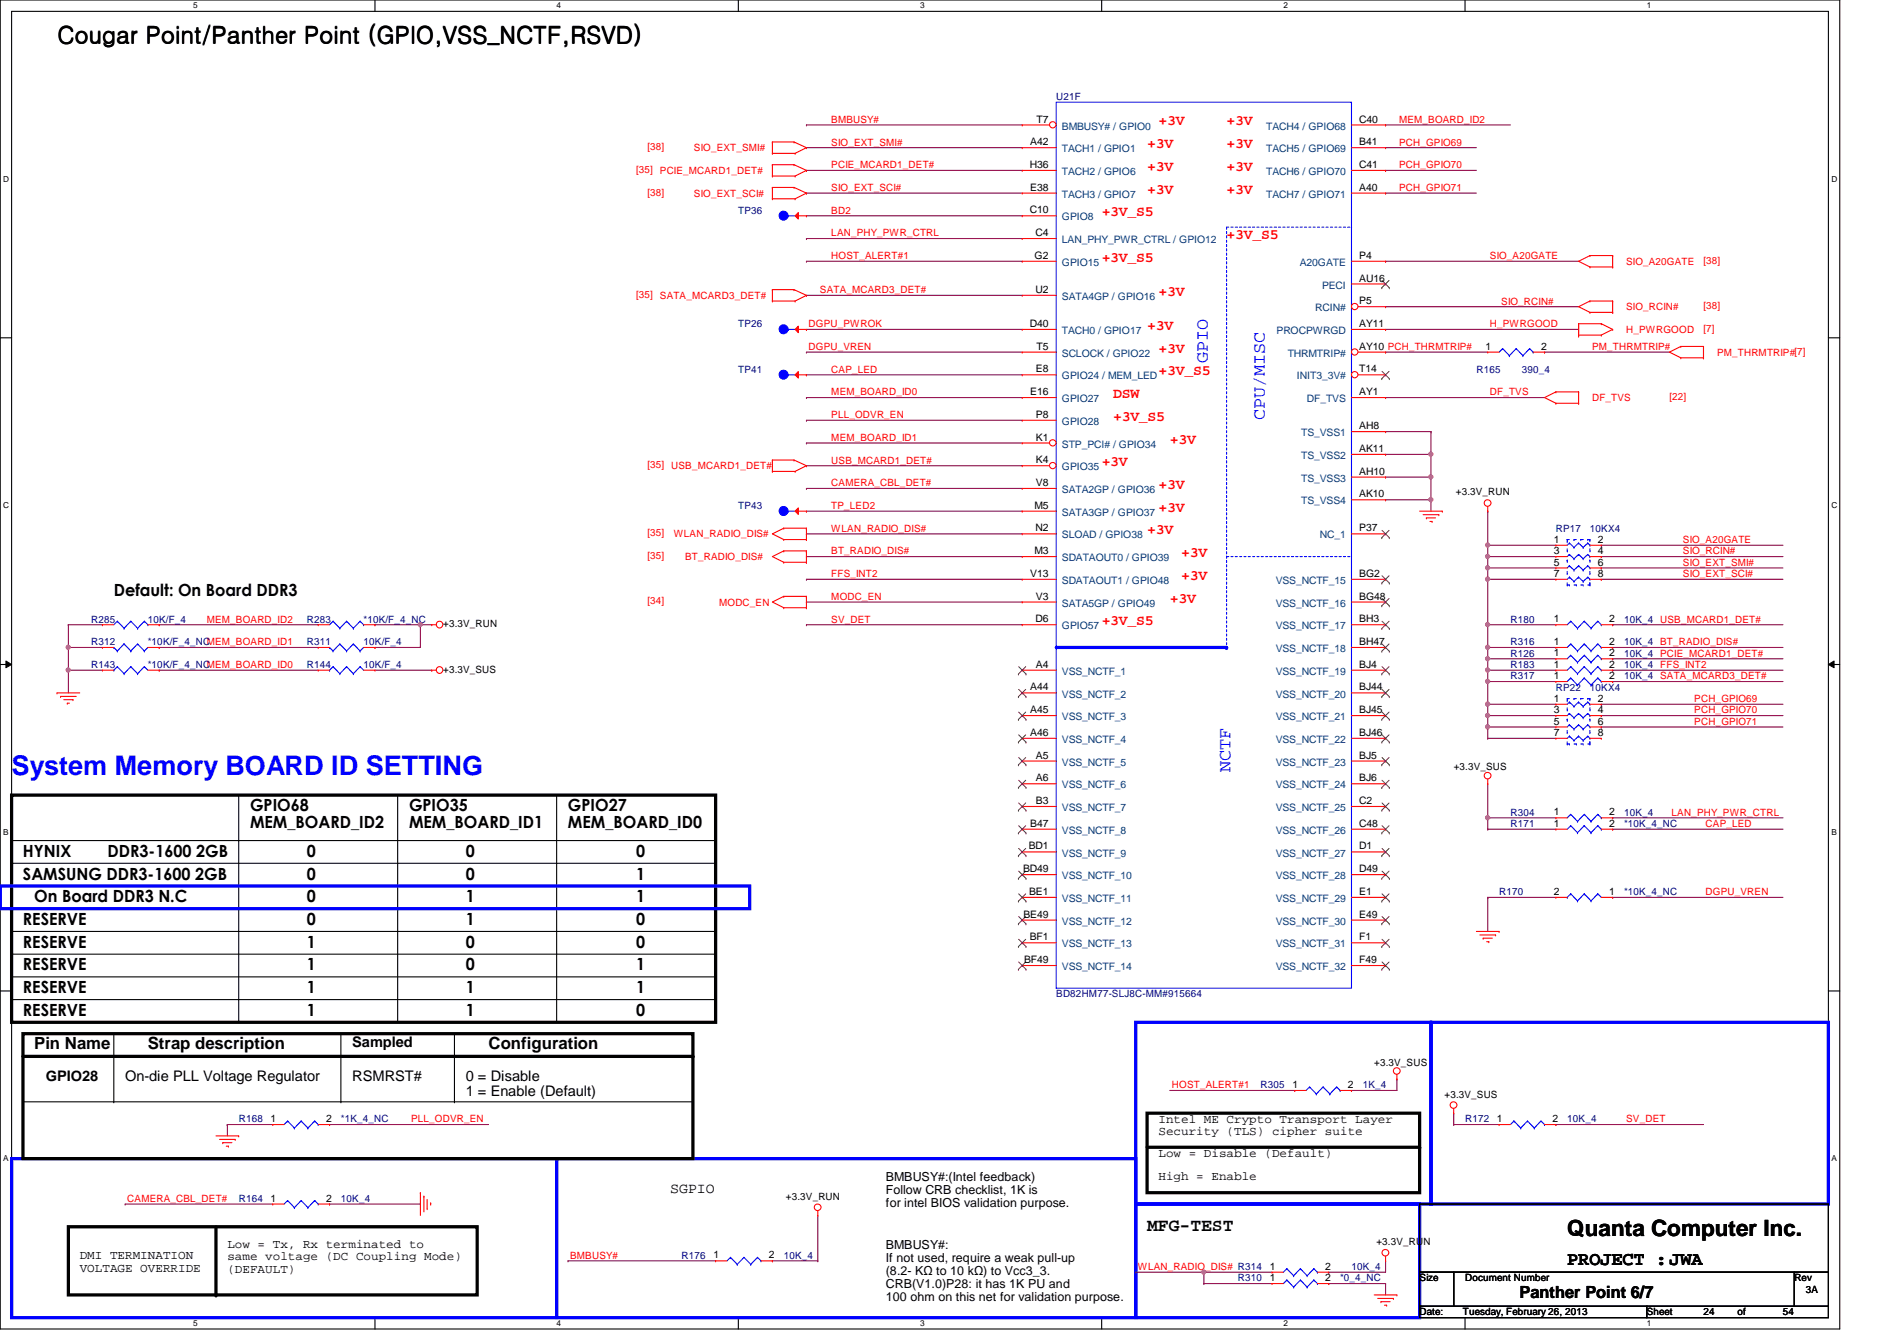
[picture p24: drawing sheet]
<svg xmlns="http://www.w3.org/2000/svg" width="297mm" height="210mm" viewBox="0 0 297 210" stroke-linecap="round" stroke-linejoin="round" font-family="sans-serif">
<defs><g id="words">
<text font-size="4.2" fill="#00f" x="1.8" y="121.3">System Memory BOARD ID SETTING</text>
<text font-size="3.7" x="9" y="6.8">Cougar Point/Panther Point (GPIO,VSS_NCTF,RSVD)</text>
<text font-size="3.5" x="245.4" y="193.5">Quanta Computer Inc.</text>
<text font-size="3" x="245.4" y="198.1">PROJECT :JWA</text>
<g font-size="2.8" fill="#00f">
<text x="189.1" y="56.9" transform="rotate(-90 189.1 56.9)">GPIO</text>
<text x="198" y="65.8" transform="rotate(-90 198 65.8)">CPU/MISC</text>
<text x="192.7" y="120.9" transform="rotate(-90 192.7 120.9)">NCTF</text>
</g>
<text font-size="2.8" x="179.6" y="192.6">MFG-TEST</text>
<g font-size="2.6">
<text x="17.8" y="93.2">Default: On Board DDR3</text>
<text x="39.2" y="127">GPIO68</text>
<text x="39.2" y="129.7">MEM_BOARD_ID2</text>
<text x="64" y="127">GPIO35</text>
<text x="64" y="129.7">MEM_BOARD_ID1</text>
<text x="88.9" y="127">GPIO27</text>
<text x="88.9" y="129.7">MEM_BOARD_ID0</text>
<text x="3.6" y="137.7">SAMSUNG DDR3-1600 2GB</text>
<text x="3.6" y="134.1">HYNIX</text>
<text x="16.8" y="134.1">DDR3-1600 2GB</text>
<text x="48" y="134.1">0</text>
<text x="48" y="137.7">0</text>
<text x="72.9" y="137.7">0</text>
<text x="72.9" y="134.1">0</text>
<text x="99.6" y="137.7">1</text>
<text x="99.6" y="134.1">0</text>
<text x="5.4" y="141.2">On Board DDR3 N.C</text>
<text x="48" y="141.2">0</text>
<text x="72.9" y="141.2">1</text>
<text x="99.6" y="141.2">1</text>
<text x="3.6" y="144.8">RESERVE</text>
<text x="3.6" y="148.3">RESERVE</text>
<text x="48" y="144.8">0</text>
<text x="48" y="148.3">1</text>
<text x="72.9" y="144.8">1</text>
<text x="72.9" y="148.3">0</text>
<text x="99.6" y="144.8">0</text>
<text x="99.6" y="148.3">0</text>
<text x="3.6" y="151.9">RESERVE</text>
<text x="3.6" y="155.4">RESERVE</text>
<text x="48" y="151.9">1</text>
<text x="48" y="155.4">1</text>
<text x="72.9" y="151.9">0</text>
<text x="72.9" y="155.4">1</text>
<text x="99.6" y="151.9">1</text>
<text x="99.6" y="155.4">1</text>
<text x="3.6" y="159">RESERVE</text>
<text x="48" y="159">1</text>
<text x="72.9" y="159">1</text>
<text x="99.6" y="159">0</text>
<text x="5.4" y="164.2">Pin Name</text>
<text x="23.2" y="164.2">Strap description</text>
<text x="76.5" y="164.2">Configuration</text>
<text x="238" y="203.2">Panther Point 6/7</text>
</g>
<g font-size="2.3" fill="#f00">
<text x="179.6" y="23.2">+3V</text>
<text x="181.4" y="19.6">+3V</text>
<text x="192.1" y="19.6">+3V</text>
<text x="192.1" y="23.2">+3V</text>
<text x="179.6" y="26.8">+3V</text>
<text x="192.1" y="26.8">+3V</text>
<text x="172.5" y="33.9">+3V_S5</text>
<text x="179.6" y="30.3">+3V</text>
<text x="192.1" y="30.3">+3V</text>
<text x="172.5" y="41">+3V_S5</text>
<text x="192.1" y="37.4">+3V_S5</text>
<text x="181.4" y="46.3">+3V</text>
<text x="179.6" y="51.6">+3V</text>
<text x="181.4" y="55.2">+3V</text>
<text x="181.4" y="58.8">+3V_S5</text>
<text x="174.3" y="62.3">DSW</text>
<text x="174.3" y="65.9">+3V_S5</text>
<text x="183.2" y="69.4">+3V</text>
<text x="172.5" y="73">+3V</text>
<text x="181.4" y="76.5">+3V</text>
<text x="179.6" y="83.7">+3V</text>
<text x="181.4" y="80.1">+3V</text>
<text x="185" y="87.2">+3V</text>
<text x="183.2" y="94.3">+3V</text>
<text x="185" y="90.8">+3V</text>
<text x="172.5" y="97.9">+3V_S5</text>
</g>
<g font-size="2.3">
<text x="55.2" y="163.9">Sampled</text>
<text x="7.2" y="169.2">GPIO28</text>
<text x="19.6" y="169.2">On-die PLL Voltage Regulator</text>
<text x="55.2" y="169.2">RSMRST#</text>
<text x="72.9" y="169.2">0 = Disable</text>
<text x="72.9" y="171.6">1 = Enable (Default)</text>
<text x="104.9" y="186.8">SGPIO</text>
</g>
<g font-size="1.9">
<text x="181.4" y="175.8">Intel ME Crypto Transport Layer</text>
<text x="181.4" y="177.7">Security (TLS) cipher suite</text>
<text x="138.7" y="184.9">BMBUSY#:(Intel feedback)</text>
<text x="181.4" y="181.1">Low = Disable (Default)</text>
<text x="181.4" y="184.7">High = Enable</text>
<text x="138.7" y="186.9">Follow CRB checklist, 1K is</text>
<text x="138.7" y="189">for intel BIOS validation purpose.</text>
<text x="12.5" y="197.1">DMI TERMINATION</text>
<text x="35.6" y="195.3">Low = Tx, Rx terminated to</text>
<text x="35.6" y="197.3">same voltage (DC Coupling Mode)</text>
<text x="138.7" y="195.6">BMBUSY#:</text>
<text x="138.7" y="197.6">If not used, require a weak pull-up</text>
<text x="12.5" y="199.1">VOLTAGE OVERRIDE</text>
<text x="35.6" y="199.2">(DEFAULT)</text>
<text x="138.7" y="199.6">(8.2- KΩ to 10 kΩ) to Vcc3_3.</text>
<text x="138.7" y="201.7">CRB(V1.0)P28: it has 1K PU and</text>
<text x="138.7" y="203.7">100 ohm on this net for validation purpose.</text>
</g>
<g font-size="1.6" fill="#000080">
<text x="165.4" y="15.7">U21F</text>
<text x="115.6" y="33.4">TP36</text>
<text x="115.6" y="51.2">TP26</text>
<text x="115.6" y="58.3">TP41</text>
<text x="231.2" y="58.3">R165</text>
<text x="238.3" y="58.3">390_4</text>
<text x="115.6" y="79.7">TP43</text>
<text x="243.6" y="83.2">RP17</text>
<text x="249" y="83.2">10KX4</text>
<text x="14.3" y="101">R312</text>
<text x="14.3" y="97.5">R285</text>
<text x="23.2" y="101">*10K/F_4_NCMEM_BOARD_ID1</text>
<text x="23.2" y="97.5">10K/F_4</text>
<text x="48" y="97.5">R283</text>
<text x="48" y="101">R311</text>
<text x="56.9" y="97.5">*10K/F_4_NC</text>
<text x="56.9" y="101">10K/F_4</text>
<text x="236.5" y="101">R316</text>
<text x="236.5" y="97.5">R180</text>
<text x="254.3" y="101">10K_4 BT_RADIO_DIS#</text>
<text x="254.3" y="97.5">10K_4 USB_MCARD1_DET#</text>
<text x="14.3" y="104.6">R143</text>
<text x="23.2" y="104.6">*10K/F_4_NCMEM_BOARD_ID0</text>
<text x="48" y="104.6">R144</text>
<text x="56.9" y="104.6">10K/F_4</text>
<text x="236.5" y="104.6">R183</text>
<text x="236.5" y="106.3">R317</text>
<text x="236.5" y="102.8">R126</text>
<text x="254.3" y="104.6">10K_4 FFS_INT2</text>
<text x="254.3" y="106.3">10K_4 SATA_MCARD3_DET#</text>
<text x="254.3" y="102.8">10K_4 PCIE_MCARD1_DET#</text>
<text x="243.6" y="108.1">RP22</text>
<text x="249" y="108.1">10KX4</text>
<text x="236.5" y="127.7">R304</text>
<text x="236.5" y="129.5">R171</text>
<text x="254.3" y="127.7">10K_4</text>
<text x="254.3" y="129.5">*10K_4_NC</text>
<text x="234.7" y="140.1">R170</text>
<text x="254.3" y="140.1">*10K_4_NC</text>
<text x="165.4" y="156.1">BD82HM77-SLJ8C-MM#915664</text>
<text x="197.4" y="170.3">R305</text>
<text x="213.4" y="170.3">1K_4</text>
<text x="37.4" y="175.7">R168</text>
<text x="53.4" y="175.7">*1K_4_NC</text>
<text x="229.4" y="175.7">R172</text>
<text x="245.4" y="175.7">10K_4</text>
<text x="37.4" y="188.1">R164</text>
<text x="53.4" y="188.1">10K_4</text>
<text x="106.7" y="197">R176</text>
<text x="122.7" y="197">10K_4</text>
<text x="193.8" y="200.6">R310</text>
<text x="209.8" y="200.6">*0_4_NC</text>
<text x="211.6" y="198.8">10K_4</text>
</g>
<g font-size="1.6" fill="#f00">
<text x="101.4" y="23.5">[38]</text>
<text x="108.7" y="23.7">SIO_EXT_SMI#</text>
<text x="130.2" y="22.8">SIO_EXT_SMI#</text>
<text x="130.2" y="19.2">BMBUSY#</text>
<text x="219.1" y="22.8">PCH_GPIO69</text>
<text x="219.1" y="19.2">MEM_BOARD_ID2</text>
<text x="99.6" y="27.1">[35]</text>
<text x="103.3" y="27.2">PCIE_MCARD1_DET#</text>
<text x="130.2" y="29.9">SIO_EXT_SCI#</text>
<text x="130.2" y="26.3">PCIE_MCARD1_DET#</text>
<text x="219.1" y="29.9">PCH_GPIO71</text>
<text x="219.1" y="26.3">PCH_GPIO70</text>
<text x="101.4" y="30.6">[38]</text>
<text x="108.7" y="30.8">SIO_EXT_SCI#</text>
<text x="130.2" y="33.4">BD2</text>
<text x="130.2" y="40.6">HOST_ALERT#1</text>
<text x="130.2" y="37">LAN_PHY_PWR_CTRL</text>
<text x="233.3" y="40.6">SIO_A20GATE</text>
<text x="254.6" y="41.4">SIO_A20GATE</text>
<text x="266.7" y="41.3">[38]</text>
<text x="99.6" y="46.6">[35]</text>
<text x="103.3" y="46.8">SATA_MCARD3_DET#</text>
<text x="128.4" y="45.9">SATA_MCARD3_DET#</text>
<text x="235.1" y="47.7">SIO_RCIN#</text>
<text x="126.6" y="51.2">DGPU_PWROK</text>
<text x="233.3" y="51.2">H_PWRGOOD</text>
<text x="254.6" y="48.6">SIO_RCIN#</text>
<text x="254.6" y="52.1">H_PWRGOOD</text>
<text x="266.7" y="48.4">[38]</text>
<text x="266.7" y="51.9">[7]</text>
<text x="126.6" y="54.8">DGPU_VREN</text>
<text x="130.2" y="58.3">CAP_LED</text>
<text x="249.3" y="54.8">PM_THRMTRIP#</text>
<text x="268.9" y="55.7">PM_THRMTRIP#[7]</text>
<text x="130.2" y="65.4">PLL_ODVR_EN</text>
<text x="130.2" y="61.9">MEM_BOARD_ID0</text>
<text x="233.3" y="61.9">DF_TVS</text>
<text x="249.3" y="62.8">DF_TVS</text>
<text x="261.4" y="62.6">[22]</text>
<text x="130.2" y="69">MEM_BOARD_ID1</text>
<text x="101.4" y="73.3">[35]</text>
<text x="105.1" y="73.4">USB_MCARD1_DET#</text>
<text x="130.2" y="76.1">CAMERA_CBL_DET#</text>
<text x="130.2" y="72.6">USB_MCARD1_DET#</text>
<text x="101.4" y="83.9">[35]</text>
<text x="130.2" y="83.2">WLAN_RADIO_DIS#</text>
<text x="130.2" y="79.7">TP_LED2</text>
<text x="101.4" y="87.5">[35]</text>
<text x="105.5" y="84.1">WLAN_RADIO_DIS#</text>
<text x="107.3" y="87.7">BT_RADIO_DIS#</text>
<text x="130.2" y="86.8">BT_RADIO_DIS#</text>
<text x="263.5" y="88.6">SIO_EXT_SMI#</text>
<text x="263.5" y="86.8">SIO_RCIN#</text>
<text x="263.5" y="85">SIO_A20GATE</text>
<text x="101.4" y="94.6">[34]</text>
<text x="112.6" y="94.8">MODC_EN</text>
<text x="130.2" y="90.3">FFS_INT2</text>
<text x="130.2" y="93.9">MODC_EN</text>
<text x="263.5" y="90.3">SIO_EXT_SCI#</text>
<text x="32.4" y="97.5">MEM_BOARD_ID2</text>
<text x="130.2" y="97.5">SV_DET</text>
<text x="265.3" y="109.9">PCH_GPIO69</text>
<text x="265.3" y="111.7">PCH_GPIO70</text>
<text x="265.3" y="113.5">PCH_GPIO71</text>
<text x="261.7" y="127.7">LAN_PHY_PWR_CTRL</text>
<text x="267.1" y="129.5">CAP_LED</text>
<text x="267.1" y="140.1">DGPU_VREN</text>
<text x="183.5" y="170.3">HOST_ALERT#1</text>
<text x="64.4" y="175.7">PLL_ODVR_EN</text>
<text x="254.6" y="175.7">SV_DET</text>
<text x="19.9" y="188.1">CAMERA_CBL_DET#</text>
<text x="89.3" y="197">BMBUSY#</text>
<text x="178.2" y="198.8">WLAN_RADIO_DIS# R314</text>
</g>
<g font-size="1.6">
<text x="161.3" y="22.7">A42</text>
<text x="162.3" y="19.2">T7</text>
<text x="212.8" y="19.2">C40</text>
<text x="212.8" y="22.7">B41</text>
<text x="161.2" y="26.3">H36</text>
<text x="161.3" y="29.8">E38</text>
<text x="212.8" y="26.3">C41</text>
<text x="212.8" y="29.8">A40</text>
<text x="161.2" y="33.4">C10</text>
<text x="162" y="40.5">G2</text>
<text x="162.1" y="37">C4</text>
<text x="212.8" y="40.5">P4</text>
<text x="162.1" y="45.8">U2</text>
<text x="212.8" y="47.6">P5</text>
<text x="212.8" y="44.1">AU16</text>
<text x="161.2" y="51.2">D40</text>
<text x="212.8" y="51.2">AY11</text>
<text x="162.2" y="58.3">E8</text>
<text x="162.3" y="54.7">T5</text>
<text x="212.8" y="54.7">AY10 PCH_THRMTRIP#</text>
<text x="212.8" y="58.3">T14</text>
<text x="232.6" y="54.7">1</text>
<text x="241.3" y="54.7">2</text>
<text x="161.3" y="61.8">E16</text>
<text x="162.2" y="65.4">P8</text>
<text x="212.8" y="61.8">AY1</text>
<text x="162.2" y="69">K1</text>
<text x="212.8" y="70.7">AK11</text>
<text x="212.8" y="67.2">AH8</text>
<text x="162.2" y="76.1">V8</text>
<text x="162.2" y="72.5">K4</text>
<text x="212.8" y="77.9">AK10</text>
<text x="212.8" y="74.3">AH10</text>
<text x="228" y="77.6">+3.3V_RUN</text>
<text x="162" y="79.6">M5</text>
<text x="162.1" y="83.2">N2</text>
<text x="212.8" y="83.2">P37</text>
<text x="162" y="86.7">M3</text>
<text x="243.3" y="85">1</text>
<text x="243.3" y="86.7">3</text>
<text x="243.3" y="88.5">5</text>
<text x="250.2" y="85">2</text>
<text x="250.2" y="86.7">4</text>
<text x="250.2" y="88.5">6</text>
<text x="161.3" y="90.3">V13</text>
<text x="162.2" y="93.9">V3</text>
<text x="212.8" y="90.3">BG2</text>
<text x="212.8" y="93.9">BG48</text>
<text x="243.3" y="90.3">7</text>
<text x="250.2" y="90.3">8</text>
<text x="69.4" y="98.2">+3.3V_RUN</text>
<text x="162.1" y="97.4">D6</text>
<text x="212.8" y="97.4">BH3</text>
<text x="212.8" y="101">BH47</text>
<text x="243.3" y="101">1</text>
<text x="243.3" y="97.4">1</text>
<text x="252" y="101">2</text>
<text x="252" y="97.4">2</text>
<text x="69.4" y="105.3">+3.3V_SUS</text>
<text x="162.2" y="104.5">A4</text>
<text x="212.8" y="104.5">BJ4</text>
<text x="243.3" y="104.5">1</text>
<text x="243.3" y="106.3">1</text>
<text x="243.3" y="102.7">1</text>
<text x="252" y="104.5">2</text>
<text x="252" y="106.3">2</text>
<text x="252" y="102.7">2</text>
<text x="161.3" y="108.1">A44</text>
<text x="161.3" y="111.6">A45</text>
<text x="212.8" y="108.1">BJ44</text>
<text x="212.8" y="111.6">BJ45</text>
<text x="243.3" y="109.9">1</text>
<text x="243.3" y="111.6">3</text>
<text x="243.3" y="113.4">5</text>
<text x="250.2" y="109.9">2</text>
<text x="250.2" y="111.6">4</text>
<text x="250.2" y="113.4">6</text>
<text x="161.3" y="115.2">A46</text>
<text x="162.2" y="118.7">A5</text>
<text x="212.8" y="115.2">BJ46</text>
<text x="212.8" y="118.7">BJ5</text>
<text x="243.3" y="115.2">7</text>
<text x="250.2" y="115.2">8</text>
<text x="162.2" y="122.3">A6</text>
<text x="162.2" y="125.9">B3</text>
<text x="212.8" y="122.3">BJ6</text>
<text x="212.8" y="125.9">C2</text>
<text x="227.6" y="120.6">+3.3V_SUS</text>
<text x="161.3" y="129.4">B47</text>
<text x="212.8" y="129.4">C48</text>
<text x="243.3" y="127.6">1</text>
<text x="243.3" y="129.4">1</text>
<text x="252" y="127.6">2</text>
<text x="252" y="129.4">2</text>
<text x="160.2" y="136.5">BD49</text>
<text x="161.1" y="133">BD1</text>
<text x="212.8" y="133">D1</text>
<text x="212.8" y="136.5">D49</text>
<text x="160.3" y="143.6">BE49</text>
<text x="161.2" y="140.1">BE1</text>
<text x="212.8" y="140.1">E1</text>
<text x="212.8" y="143.6">E49</text>
<text x="243.3" y="140.1">2</text>
<text x="252" y="140.1">1</text>
<text x="161.2" y="147.2">BF1</text>
<text x="212.8" y="147.2">F1</text>
<text x="160.4" y="150.7">BF49</text>
<text x="212.8" y="150.7">F49</text>
<text x="215.2" y="166.8">+3.3V_SUS</text>
<text x="202.4" y="170.3">1</text>
<text x="211.1" y="170.3">2</text>
<text x="226.2" y="171.8">+3.3V_SUS</text>
<text x="42.4" y="175.6">1</text>
<text x="51.1" y="175.6">2</text>
<text x="234.4" y="175.6">1</text>
<text x="243.1" y="175.6">2</text>
<text x="42.4" y="188.1">1</text>
<text x="51.1" y="188.1">2</text>
<text x="123.1" y="187.8">+3.3V_RUN</text>
<text x="111.7" y="197">1</text>
<text x="120.4" y="197">2</text>
<text x="215.5" y="194.9">+3.3V_RUN</text>
<text x="198.8" y="198.8">1</text>
<text x="198.8" y="200.5">1</text>
<text x="207.5" y="198.8">2</text>
<text x="207.5" y="200.5">2</text>
<text x="222.3" y="200.6">Size</text>
<text x="229.4" y="200.6">Document Number</text>
<text x="281" y="200.6">Rev</text>
<text x="282.7" y="202.4">3A</text>
<text x="222.3" y="205.9">Date:</text>
<text x="229.1" y="205.9">Tuesday, February 26, 2013</text>
<text x="257.8" y="205.9">Sheet</text>
<text x="266.7" y="205.9">24</text>
<text x="272.1" y="205.9">of</text>
<text x="279.2" y="205.9">54</text>
</g>
<g font-size="1.6" fill="#004080">
<text x="166.3" y="20.3">BMBUSY# / GPIO0</text>
<text x="166.3" y="23.8">TACH1 / GPIO1</text>
<text x="198.3" y="20.3">TACH4 / GPIO68</text>
<text x="198.3" y="23.8">TACH5 / GPIO69</text>
<text x="166.3" y="27.4">TACH2 / GPIO6</text>
<text x="198.3" y="27.4">TACH6 / GPIO70</text>
<text x="166.3" y="30.9">TACH3 / GPIO7</text>
<text x="166.3" y="34.5">GPIO8</text>
<text x="198.3" y="30.9">TACH7 / GPIO71</text>
<text x="166.3" y="38.1">LAN_PHY_PWR_CTRL / GPIO12</text>
<text x="166.3" y="41.6">GPIO15</text>
<text x="203.5" y="41.6">A20GATE</text>
<text x="166.3" y="46.9">SATA4GP / GPIO16</text>
<text x="207" y="45.2">PECI</text>
<text x="166.3" y="52.3">TACH0 / GPIO17</text>
<text x="199.9" y="52.3">PROCPWRGD</text>
<text x="205.9" y="48.7">RCIN#</text>
<text x="166.3" y="59.4">GPIO24 / MEM_LED</text>
<text x="166.3" y="55.8">SCLOCK / GPIO22</text>
<text x="201.6" y="55.8">THRMTRIP#</text>
<text x="203.1" y="59.4">INIT3_3V#</text>
<text x="166.3" y="62.9">GPIO27</text>
<text x="204.6" y="62.9">DF_TVS</text>
<text x="166.3" y="66.5">GPIO28</text>
<text x="166.3" y="70.1">STP_PCI# / GPIO34</text>
<text x="203.7" y="71.8">TS_VSS2</text>
<text x="203.7" y="68.3">TS_VSS1</text>
<text x="166.3" y="77.2">SATA2GP / GPIO36</text>
<text x="166.3" y="73.6">GPIO35</text>
<text x="203.7" y="75.4">TS_VSS3</text>
<text x="166.3" y="80.7">SATA3GP / GPIO37</text>
<text x="203.7" y="79">TS_VSS4</text>
<text x="166.3" y="84.3">SLOAD / GPIO38</text>
<text x="166.3" y="87.8">SDATAOUT0 / GPIO39</text>
<text x="206.7" y="84.3">NC_1</text>
<text x="166.3" y="95">SATA5GP / GPIO49</text>
<text x="166.3" y="91.4">SDATAOUT1 / GPIO48</text>
<text x="199.8" y="91.4">VSS_NCTF_15</text>
<text x="199.8" y="95">VSS_NCTF_16</text>
<text x="166.3" y="98.5">GPIO57</text>
<text x="199.8" y="98.5">VSS_NCTF_17</text>
<text x="166.3" y="105.6">VSS_NCTF_1</text>
<text x="199.8" y="102.1">VSS_NCTF_18</text>
<text x="199.8" y="105.6">VSS_NCTF_19</text>
<text x="166.3" y="109.2">VSS_NCTF_2</text>
<text x="166.3" y="112.7">VSS_NCTF_3</text>
<text x="199.8" y="109.2">VSS_NCTF_20</text>
<text x="199.8" y="112.7">VSS_NCTF_21</text>
<text x="166.3" y="116.3">VSS_NCTF_4</text>
<text x="166.3" y="119.8">VSS_NCTF_5</text>
<text x="199.8" y="116.3">VSS_NCTF_22</text>
<text x="199.8" y="119.8">VSS_NCTF_23</text>
<text x="166.3" y="123.4">VSS_NCTF_6</text>
<text x="199.8" y="123.4">VSS_NCTF_24</text>
<text x="166.3" y="127">VSS_NCTF_7</text>
<text x="166.3" y="130.5">VSS_NCTF_8</text>
<text x="199.8" y="127">VSS_NCTF_25</text>
<text x="199.8" y="130.5">VSS_NCTF_26</text>
<text x="166.3" y="134.1">VSS_NCTF_9</text>
<text x="166.3" y="137.6">VSS_NCTF_10</text>
<text x="199.8" y="134.1">VSS_NCTF_27</text>
<text x="199.8" y="137.6">VSS_NCTF_28</text>
<text x="166.3" y="141.2">VSS_NCTF_11</text>
<text x="199.8" y="141.2">VSS_NCTF_29</text>
<text x="166.3" y="144.7">VSS_NCTF_12</text>
<text x="166.3" y="148.3">VSS_NCTF_13</text>
<text x="199.8" y="144.7">VSS_NCTF_30</text>
<text x="199.8" y="148.3">VSS_NCTF_31</text>
<text x="166.3" y="151.8">VSS_NCTF_14</text>
<text x="199.8" y="151.8">VSS_NCTF_32</text>
</g>
<g font-size="1.3">
<text x="30.3" y="1.3">5</text>
<text x="87.2" y="1.3">4</text>
<text x="144.1" y="1.3">3</text>
<text x="201" y="1.3">2</text>
<text x="257.8" y="1.3">1</text>
<text x=".5" y="28.4">D</text>
<text x="286.8" y="28.4">D</text>
<text x=".5" y="79.5">C</text>
<text x="286.8" y="79.5">C</text>
<text x=".5" y="130.7">B</text>
<text x="286.8" y="130.7">B</text>
<text x=".5" y="181.8">A</text>
<text x="286.8" y="181.8">A</text>
<text x="30.3" y="207.6">5</text>
<text x="87.2" y="207.6">4</text>
<text x="144.1" y="207.6">3</text>
<text x="201" y="207.6">2</text>
<text x="257.8" y="207.6">1</text>
</g>
</g></defs>
<path d="M0 0h288.1v208h-288.1zM1.8 1.8h284.5v204.4h-284.5z" fill="none" stroke="#000" stroke-width=".17"/>
<g fill="#fff">
<path d="M30.3 .2h.6v1.4h-.6z"/>
<path d="M30.3 206.4h.6v1.4h-.6z"/>
</g>
<path d="M58.7 0v1.8M58.7 206.2v1.8" fill="none" stroke="#000" stroke-width=".17"/>
<g fill="#fff">
<path d="M87.2 .2h.6v1.4h-.6z"/>
<path d="M87.2 206.4h.6v1.4h-.6z"/>
</g>
<path d="M115.6 0v1.8M115.6 206.2v1.8" fill="none" stroke="#000" stroke-width=".17"/>
<g fill="#fff">
<path d="M144.1 .2h.6v1.4h-.6z"/>
<path d="M144.1 206.4h.6v1.4h-.6z"/>
</g>
<path d="M172.5 0v1.8M172.5 206.2v1.8" fill="none" stroke="#000" stroke-width=".17"/>
<g fill="#fff">
<path d="M201 .2h.6v1.4h-.6z"/>
<path d="M201 206.4h.6v1.4h-.6z"/>
</g>
<path d="M229.4 0v1.8M229.4 206.2v1.8" fill="none" stroke="#000" stroke-width=".17"/>
<g fill="#fff">
<path d="M257.8 .2h.7v1.4h-.7z"/>
<path d="M257.8 206.4h.7v1.4h-.7z"/>
<path d="M.5 27.3h.9v1.4h-.9z"/>
<path d="M286.8 27.3h.9v1.4h-.9z"/>
<path d="M.5 78.4h.9v1.4h-.9z"/>
<path d="M286.8 78.4h.9v1.4h-.9z"/>
</g>
<path d="M0 52.9h1.8M286.3 52.9h1.8" fill="none" stroke="#000" stroke-width=".17"/>
<g fill="#fff">
<path d="M.5 129.5h.8v1.4h-.8z"/>
<path d="M286.8 129.5h.8v1.4h-.8z"/>
</g>
<path d="M0 104h1.8M286.3 104h1.8" fill="none" stroke="#000" stroke-width=".17"/>
<path d="M.9 103.5l.9 .5-.9 .5zM286.3 104l.9-.5v1z" fill="#000"/>
<path d="M.9 103.5l.9 .5-.9 .5zM286.3 104l.9-.5v1z" fill="none" stroke="#000" stroke-width=".16"/>
<g fill="#fff">
<path d="M.5 180.6h.8v1.4h-.8z"/>
<path d="M286.8 180.6h.8v1.4h-.8z"/>
</g>
<g fill="none" stroke="#000" stroke-width=".17">
<path d="M1.8 135.1h110.3M1.8 138.7h110.3M1.8 131.6h110.3M37.4 124.5v35.5M62.3 124.5v35.5M87.2 124.5v35.5M0 155.1h1.8M1.8 142.2h110.3M1.8 145.8h110.3M1.8 149.4h110.3M1.8 152.9h110.3M1.8 156.5h110.3"/>
<path d="M286.3 155.1h1.8M3.6 172.5h104.9M17.8 172.5h.1M17.8 161.8v10.7M53.4 172.5h.1M53.4 161.8v10.7M71.2 172.5h.1M71.2 161.8v10.7M108.5 172.5h.1"/>
</g>
<path d="M1.8 124.5h110.3v35.5h-110.3zM3.6 161.8h104.9v19.6h-104.9zM3.6 165.4h104.9M179.6 174.2h42.7v12.5h-42.7zM179.6 179.6h42.7M10.7 192h64v10.7h-64zM33.8 192v10.7" fill="none" stroke="#000" stroke-width=".51"/>
<path d="M0 138.7h117.4v3.5h-117.4zM177.8 160h46.3v28.5h-46.3zM224.1 160h62.2v28.5h-62.2zM1.8 181.4h85.4v24.8h-85.4zM87.2 181.4h90.6v24.8h-90.6zM177.8 188.5h44.5v17.7h-44.5z" fill="none" stroke="#00f" stroke-width=".51"/>
<g fill="#000">
<circle cx="108.5" cy="165.4" r=".25"/>
<circle cx="222.3" cy="179.6" r=".25"/>
<circle cx="33.8" cy="202.7" r=".25"/>
</g>
<g fill="none" stroke="#800040" stroke-width=".17">
<path d="M126.3 40.9h.1M126.3 40.9h33.8M241.8 55.1h.1M241.8 55.1h19.6M126.3 76.5h.1M126.3 76.5h33.8M126.3 87.1h.1M126.3 87.1h33.8M183.2 170.7h19.5M202.7 170.7h.1M211.6 170.7h.1M218.7 168.9h.1"/>
<path d="M218.7 168.9v1.8h-7.1M177.8 199.1h.1M177.8 199.1h10.7M188.5 199.1h.1M188.5 199.1v1.8M217 197.4h.1M217 197.4v1.7M208.1 200.9h.1M208.1 200.9h8.9M217 200.9h.1M217 200.9v1.8"/>
</g>
<circle cx="188.5" cy="199.1" r=".32" fill="#f0f"/>
<circle cx="188.5" cy="199.1" r=".32" fill="none" stroke="#f0f" stroke-width=".17"/>
<g fill="none" stroke="#800040" stroke-width=".17">
<path d="M126.3 23.1h.1M126.3 33.8h.1M126.3 23.1h33.8M126.3 33.8h33.8M217 55.1h.1M217 48h.1M217 51.6h.1M217 40.9h.1M217 55.1h16M217 48h30.2M217 51.6h30.2M217 40.9h30.2"/>
<path d="M126.3 72.9h.1M126.3 65.8h.1M126.3 62.2h.1M126.3 69.3h.1M126.3 72.9h33.8M126.3 65.8h33.8M126.3 62.2h33.8M126.3 69.3h33.8M217 67.6h.1M217 71.1h.1M217 67.6h7.1M217 71.1h7.1"/>
<path d="M126.3 83.6h.1M126.3 97.8h.1M126.3 83.6h33.8M126.3 97.8h33.8M35.6 176h.1M35.6 176v1.8M35.6 176h7.1M51.6 176h.1M51.6 176h24.9M19.6 188.5h.1M19.6 188.5h23.1M51.6 188.5h.1"/>
<path d="M51.6 188.5h14.2M88.9 197.4h.1M88.9 197.4h23.2M188.5 199.1h.1M188.5 199.1h10.7M208.1 199.1h.1M208.1 199.1h8.9M188.5 200.9h.1M188.5 200.9h10.7"/>
</g>
<circle cx="224" cy="71.1" r=".32" fill="#f0f"/>
<circle cx="224" cy="71.1" r=".32" fill="none" stroke="#f0f" stroke-width=".17"/>
<path d="M217 74.7h.1M217 74.7h7.1" fill="none" stroke="#800040" stroke-width=".17"/>
<circle cx="224" cy="74.6" r=".32" fill="#f0f"/>
<circle cx="224" cy="74.6" r=".32" fill="none" stroke="#f0f" stroke-width=".17"/>
<path d="M217 78.2h.1M217 78.2h7.1" fill="none" stroke="#800040" stroke-width=".17"/>
<circle cx="224" cy="78.2" r=".32" fill="#f0f"/>
<circle cx="224" cy="78.2" r=".32" fill="none" stroke="#f0f" stroke-width=".17"/>
<g fill="none" stroke="#800040" stroke-width=".17">
<path d="M126.3 30.2h.1M126.3 37.3h.1M126.3 26.7h.1M126.3 30.2h33.8M126.3 37.3h33.8M126.3 26.7h33.8M217 30.2h.1M217 26.7h.1M217 23.1h.1M217 30.2h14.2M217 26.7h14.2M217 23.1h14.2"/>
<path d="M126.3 55.1h.1M126.3 55.1h33.8M217 62.2h.1M217 62.2h24.8M224.1 67.6h.1M224.1 74.7h.1M224.1 71.1h.1M224.1 78.2h.1M224.1 67.6v12.4M126.3 90.7h.1M126.3 94.2h.1M126.3 90.7h33.8"/>
<path d="M126.3 94.2h33.8M250.7 88.9h.1M250.7 90.7h.1M250.7 87.1h.1M250.7 85.3h.1M250.7 90.7h28.5M250.7 88.9h28.5M250.7 87.1h28.5M250.7 85.3h28.5M233 104.9h.1M233 103.1h.1M233 103.1h10.6"/>
<path d="M233 104.9h10.6M233 103.1v1.8M252.5 103.1h.1M252.5 101.3h.1M252.5 104.9h.1M252.5 103.1h26.7M252.5 101.3h26.7M252.5 104.9h26.7M252.5 128h.1M252.5 128h26.7M252.5 140.5h.1M252.5 140.5h26.7"/>
<path d="M227.6 174.2h.1M227.6 176h.1M227.6 176h7.1M227.6 174.2v1.8M243.6 176h.1M243.6 176h23.1"/>
</g>
<circle cx="232.9" cy="103.1" r=".32" fill="#f0f"/>
<circle cx="232.9" cy="103.1" r=".32" fill="none" stroke="#f0f" stroke-width=".17"/>
<path d="M233 101.3h.1M233 101.3v1.8M233 101.3h10.6" fill="none" stroke="#800040" stroke-width=".17"/>
<circle cx="232.9" cy="101.3" r=".32" fill="#f0f"/>
<circle cx="232.9" cy="101.3" r=".32" fill="none" stroke="#f0f" stroke-width=".17"/>
<path d="M233 97.8h.1M233 90.7h.1M233 90.7v7.1M233 90.7h10.6" fill="none" stroke="#800040" stroke-width=".17"/>
<circle cx="232.9" cy="90.7" r=".32" fill="#f0f"/>
<circle cx="232.9" cy="90.7" r=".32" fill="none" stroke="#f0f" stroke-width=".17"/>
<path d="M233 88.9h.1M233 88.9v1.8M233 88.9h10.6" fill="none" stroke="#800040" stroke-width=".17"/>
<circle cx="232.9" cy="88.9" r=".32" fill="#f0f"/>
<circle cx="232.9" cy="88.9" r=".32" fill="none" stroke="#f0f" stroke-width=".17"/>
<path d="M233 87.1h.1M233 87.1v1.8M233 87.1h10.6" fill="none" stroke="#800040" stroke-width=".17"/>
<circle cx="232.9" cy="87.1" r=".32" fill="#f0f"/>
<circle cx="232.9" cy="87.1" r=".32" fill="none" stroke="#f0f" stroke-width=".17"/>
<path d="M233 85.3h.1M233 85.3v1.8M233 85.3h10.6" fill="none" stroke="#800040" stroke-width=".17"/>
<circle cx="232.9" cy="85.3" r=".32" fill="#f0f"/>
<circle cx="232.9" cy="85.3" r=".32" fill="none" stroke="#f0f" stroke-width=".17"/>
<path d="M233 80h.1M233 80v5.3M233 128h.1M233 128h10.6" fill="none" stroke="#800040" stroke-width=".17"/>
<circle cx="232.9" cy="128" r=".32" fill="#f0f"/>
<circle cx="232.9" cy="128" r=".32" fill="none" stroke="#f0f" stroke-width=".17"/>
<g fill="none" stroke="#800040" stroke-width=".17">
<path d="M126.3 46.2h.1M126.3 58.7h.1M126.3 46.2h33.8M126.3 58.7h33.8M233 106.7h.1M233 104.9h.1M233 104.9v1.8M233 106.7h10.6M252.5 106.7h.1M252.5 106.7h26.7M233 128h.1M233 122.7v5.3"/>
<path d="M233 140.5h.1M233 140.5v5.3M233 140.5h10.6"/>
</g>
<circle cx="232.9" cy="106.7" r=".32" fill="#f0f"/>
<circle cx="232.9" cy="106.7" r=".32" fill="none" stroke="#f0f" stroke-width=".17"/>
<circle cx="232.9" cy="104.9" r=".32" fill="#f0f"/>
<circle cx="232.9" cy="104.9" r=".32" fill="none" stroke="#f0f" stroke-width=".17"/>
<path d="M233 106.7h.1M233 115.6h.1M233 113.8h.1M233 106.7v3.5M233 115.6h10.6M233 113.8h10.6M233 129.8h.1M233 128h.1M233 129.8h10.6M233 128v1.8M252.5 129.8h.1M252.5 129.8h26.7" fill="none" stroke="#800040" stroke-width=".17"/>
<circle cx="232.9" cy="113.8" r=".32" fill="#f0f"/>
<circle cx="232.9" cy="113.8" r=".32" fill="none" stroke="#f0f" stroke-width=".17"/>
<path d="M233 113.8h.1M233 112h.1M233 113.8v1.8M233 112h10.6" fill="none" stroke="#800040" stroke-width=".17"/>
<circle cx="232.9" cy="112" r=".32" fill="#f0f"/>
<circle cx="232.9" cy="112" r=".32" fill="none" stroke="#f0f" stroke-width=".17"/>
<path d="M233 112h.1M233 110.2h.1M233 112v1.8M233 110.2h10.6" fill="none" stroke="#800040" stroke-width=".17"/>
<circle cx="232.9" cy="110.2" r=".32" fill="#f0f"/>
<circle cx="232.9" cy="110.2" r=".32" fill="none" stroke="#f0f" stroke-width=".17"/>
<g fill="none" stroke="#800040" stroke-width=".17">
<path d="M126.3 19.6h.1M126.3 19.6h33.8M10.7 97.8h.1M10.7 97.8h5.3M10.7 97.8v7.1M65.8 97.8h.1M65.8 97.8h1.8M126.3 80h.1M126.3 80h33.8M10.7 101.3h.1M10.7 101.3h5.3M24.9 101.3h.1"/>
<path d="M24.9 101.3h24.9M58.7 101.3h.1M58.7 101.3h7.1M233 110.2h.1M233 110.2v1.8M250.7 110.2h.1M250.7 112h.1M250.7 113.8h.1M250.7 110.2h28.5M250.7 112h28.5M250.7 113.8h28.5M120.9 197.4h.1"/>
<path d="M120.9 197.4h7.2M128.1 197.4h.1M128.1 190.2v7.2"/>
</g>
<circle cx="10.7" cy="101.3" r=".32" fill="#f0f"/>
<circle cx="10.7" cy="101.3" r=".32" fill="none" stroke="#f0f" stroke-width=".17"/>
<path d="M24.9 97.8h.1M24.9 97.8h24.9M10.7 104.9h.1M10.7 104.9h5.3M10.7 104.9v3.6M58.7 104.9h8.9M67.6 104.9h.1" fill="none" stroke="#800040" stroke-width=".17"/>
<circle cx="10.7" cy="104.9" r=".32" fill="#f0f"/>
<circle cx="10.7" cy="104.9" r=".32" fill="none" stroke="#f0f" stroke-width=".17"/>
<path d="M65.8 97.8h.1M65.8 97.8v3.5M24.9 104.9h.1M24.9 104.9h24.9" fill="none" stroke="#800040" stroke-width=".17"/>
<circle cx="65.8" cy="97.8" r=".32" fill="#f0f"/>
<circle cx="65.8" cy="97.8" r=".32" fill="none" stroke="#f0f" stroke-width=".17"/>
<path d="M217 19.6h.1M217 19.6h19.5M126.3 51.6h.1M126.3 51.6h33.8M58.7 97.8h.1M58.7 97.8h7.1M233 97.8h.1M233 97.8h10.6" fill="none" stroke="#800040" stroke-width=".17"/>
<circle cx="232.9" cy="97.8" r=".32" fill="#f0f"/>
<circle cx="232.9" cy="97.8" r=".32" fill="none" stroke="#f0f" stroke-width=".17"/>
<path d="M233 97.8v3.5M252.5 97.8h.1M252.5 97.8h26.7M233 101.3h.1" fill="none" stroke="#800040" stroke-width=".17"/>
<g fill="none" stroke="#f00" stroke-width=".17">
<path d="M120.9 22.2h.1M120.9 24h.1M120.9 25.8h.1M120.9 27.6h.1M120.9 29.3h.1M120.9 31.1h.1M120.9 22.2h3.4M120.9 24h3.6M120.9 22.2v1.8M120.9 25.8v1.8M120.9 29.3v1.8M120.9 25.8h3.4"/>
<path d="M120.9 27.6h3.6M120.9 29.3h3.4M120.9 31.1h3.6M124.3 22.2h.1M124.3 25.8h.1M124.3 29.3h.1M124.3 22.2l2 .9M124.3 25.8l2 .9M124.3 29.3l2 .9M124.5 24h.1M124.5 27.6h.1M124.5 31.1h.1"/>
<path d="M126.3 23.1h.1M126.3 26.7h.1M126.3 30.2h.1M126.3 23.1l-1.8 .9M126.3 26.7l-1.8 .9M126.3 30.2l-1.8 .9M120.9 45.3h.1M120.9 47.1h.1M120.9 45.3v1.8M120.9 47.1h3.6M120.9 45.3h3.4M124.3 45.3h.1"/>
<path d="M124.3 45.3l2 .9M124.5 47.1h.1M126.3 46.2h.1M126.3 46.2l-1.8 .9M247.2 52.6h.1M247.2 52.5h.1M247.2 50.7h.1M247.2 50.7v1.9M247.2 50.7h3.5M247.2 52.5h3.5M249 40h.1M249 41.8h.1"/>
<path d="M249 47.1h.1M249 48.9h.1M249 40l-1.8 .9 1.8 .9M249 40h3.5M249 41.8h3.5M249 47.1l-1.8 .9 1.8 .9M249 47.1h3.5M249 48.9h3.5M250.7 50.7h.1M250.7 52.5h.1M250.7 50.7l1.8 .9M252.5 40h.1"/>
<path d="M252.5 41.8h.1M252.5 47.1h.1M252.5 48.9h.1M252.5 51.6h.1M252.5 40v1.8M252.5 47.1v1.8M252.5 51.6l-1.8 .9M263.2 54.2h.1M263.2 56h.1M263.2 54.2l-1.8 .9 1.8 .9M263.2 54.2h3.5M263.2 56h3.5"/>
<path d="M266.7 54.2h.1M266.7 56h.1M266.7 54.2v1.8M120.9 72h.1M120.9 73.8h.1M120.9 72v1.8M120.9 72h3.4M120.9 73.8h3.6M124.3 72h.1M124.3 72l2 .9M124.5 73.8h.1M126.3 72.9h.1"/>
<path d="M126.3 72.9l-1.8 .9M233 79.3v.7M243.6 61.3h.1M243.6 63.1h.1M243.6 61.3l-1.8 .9 1.8 .9M243.6 61.3h3.6M243.6 63.1h3.6M247.2 61.3h.1M247.2 63.1h.1M247.2 61.3v1.8M67.6 97.8h.1M67.6 97.8h.7"/>
<path d="M122.7 82.7h.1M122.7 84.5h.1M122.7 86.2h.1M122.7 88h.1M122.7 93.3h.1M122.7 95.1h.1M122.7 82.7l-1.8 .9 1.8 .9M122.7 82.7h3.6M122.7 84.5h3.6M122.7 86.2l-1.8 .9 1.8 .9M122.7 86.2h3.6M122.7 88h3.6"/>
<path d="M122.7 93.3l-1.8 .9 1.8 .9M122.7 93.3h3.6M122.7 95.1h3.6M126.3 82.7h.1M126.3 84.5h.1M126.3 82.8h.1M126.3 86.2h.1M126.3 88h.1M126.3 86.4h.1M126.3 93.3h.1M126.3 95.1h.1M126.3 93.5h.1"/>
<path d="M126.3 82.7v1.8M126.3 86.2v1.8M126.3 93.3v1.8M222.3 80h3.5M222.8 80.6h2.5M223.3 81.1h.1M223.3 81.1h1.5M223.9 81.6h.3M224.2 81.6h.1M225.3 80.6h.1M225.8 80h.1M233 80h.1"/>
<path d="M8.9 108.5h.1M8.9 108.5h3.6M9.5 109h.1M9.5 109h2.4M10 109.5h1.4M10.5 110.1h.1M10.5 110.1h.4M11.4 109.5h.1M67.6 104.9h.1M67.6 104.9h.7M233 122.7h.1M233 122v.7"/>
<path d="M231.2 145.8h3.5M231.7 146.3h2.5M232.2 146.9h.1M232.2 146.9h1.5M232.8 147.4h.3M233.1 147.4h.1M234.2 146.3h.1M234.7 145.8h.1M33.8 177.8h3.6M34.4 178.4h2.4M34.9 178.9h.1M34.9 178.9h1.4"/>
<path d="M35.4 179.4h.4M35.8 179.4h.1M36.8 178.4h.1M37.4 177.8h.1M218.7 168.9h.1M218.7 168.2v.7M227.6 174.2h.1M227.6 173.5v.7M42.7 188.5h.1M42.7 188.5h1.8M49.8 188.5h1.8M51.6 188.5h.1"/>
<path d="M65.8 186.7h.1M65.8 186.7v3.5M66.4 187.2h.1M66.4 187.2v2.5M66.9 189.2h.1M66.9 187.7v1.5M67.4 188.3h.1M67.4 188.3v.3M128.1 190.2h.1M128.1 189.5v.7M217 197.4h.1M217 196.6v.8"/>
<path d="M215.2 202.7h3.5M215.7 203.2h2.5M216.2 203.8h.1M216.2 203.8h1.5M216.8 204.3h.3M217.1 204.3h.1M218.2 203.2h.1M218.7 202.7h.1"/>
<circle cx="232.9" cy="78.7" r=".52"/>
<circle cx="68.8" cy="97.8" r=".52"/>
<circle cx="68.8" cy="104.9" r=".52"/>
<circle cx="232.9" cy="121.4" r=".52"/>
<circle cx="218.7" cy="167.6" r=".52"/>
<circle cx="227.6" cy="173" r=".52"/>
<circle cx="128" cy="189" r=".52"/>
<circle cx="216.9" cy="196.1" r=".52"/>
</g>
<path d="M222.3 188.5h64v10.6h-64zM222.3 199.1h5.3v5.4h-5.3zM227.6 199.1h53.4v5.4h-53.4zM281 199.1h5.3v5.4h-5.3zM222.3 204.5h35.5v1.7h-35.5zM257.8 204.5h28.5v1.7h-28.5z" fill="none" stroke="#000" stroke-width=".17"/>
<path d="M45 187.9h.1M45 187.9l-.5 .6M45 187.9l1.1 1.1M46.1 189h.1M47.2 187.9h.1M47.2 187.9l-1.1 1.1M47.2 187.9l1 1.1M48.2 189h.1M49.3 187.9h.1M49.3 187.9l-1.1 1.1M49.3 187.9l.5 .6M49.8 188.5h.1" fill="none" stroke="#00f" stroke-width=".17"/>
<path d="M165.4 101.3h26.7" fill="none" stroke="#00f" stroke-width=".51"/>
<circle cx="192.1" cy="101.3" r=".25" fill="#00f"/>
<path d="M165.4 16h46.2v138.7h-46.2z" fill="none" stroke="#00f" stroke-width=".17"/>
<path d="M192.1 35.6v65.7M192.1 35.6h19.5M211.6 35.6h.1M192.1 87.1h19.5M211.6 87.1h.1M192.1 101.3h.1" fill="none" stroke="#00f" stroke-width=".17" stroke-dasharray=".3 .3"/>
<g fill="none" stroke="#f00" stroke-width=".17">
<path d="M160.1 37.3h.1M160.1 26.7h.1M160.1 30.2h.1M160.1 37.3h5.3M160.1 26.7h5.3M160.1 30.2h5.3M160.1 58.7h.1M160.1 51.6h.1M160.1 55.1h.1M160.1 58.7h5.3M160.1 51.6h5.3M160.1 55.1h5.3"/>
<path d="M211.6 51.6h5.4M217 51.6h.1M160.1 62.2h.1M160.1 65.8h.1M160.1 62.2h5.3M160.1 65.8h5.3M160.1 97.8h.1M160.1 80h.1M160.1 94.2h.1M160.1 83.6h.1M160.1 87.1h.1M160.1 90.7h.1"/>
<path d="M160.1 97.8h5.3M160.1 80h5.3M160.1 94.2h5.3M160.1 83.6h5.3M160.1 87.1h5.3M160.1 90.7h5.3M160.1 104.9h.1M160.1 108.5h.1M160.1 112h.1M160.1 115.6h.1M160.1 119.1h.1M160.1 104.9h5.3"/>
<path d="M160.1 108.5h5.3M160.1 112h5.3M160.1 115.6h5.3M160.1 119.1h5.3M160.1 122.7h.1M160.1 126.2h.1M160.1 129.8h.1M160.1 133.3h.1M160.1 136.9h.1M160.1 122.7h5.3M160.1 126.2h5.3M160.1 129.8h5.3"/>
<path d="M160.1 133.3h5.3M160.1 136.9h5.3M160.1 140.5h.1M160.1 144h.1M160.1 140.5h5.3M160.1 144h5.3"/>
</g>
<g fill="none" stroke="#804000" stroke-width=".16">
<path d="M159.5 105.5h.1M159.5 109.1h.1M159.5 112.6h.1M159.5 116.2h.1M159.5 119.7h.1M159.5 104.4l1.2 1.1M159.5 107.9l1.2 1.2M159.5 111.5l1.2 1.1M159.5 115l1.2 1.2M159.5 118.6l1.2 1.1M160.6 104.4l-1.1 1.1M160.6 107.9l-1.1 1.2"/>
<path d="M160.6 111.5l-1.1 1.1M160.6 115l-1.1 1.2M160.6 118.6l-1.1 1.1M160.7 105.5h.1M160.7 109.1h.1M160.7 112.6h.1M160.7 116.2h.1M160.7 119.7h.1M159.5 123.3h.1M159.5 126.8h.1M159.5 130.4h.1M159.5 133.9h.1"/>
<path d="M159.5 137.5h.1M159.5 122.1l1.2 1.2M159.5 125.7l1.2 1.1M159.5 129.2l1.2 1.2M159.5 132.8l1.2 1.1M159.5 136.4l1.2 1.1M159.5 139.9l1.2 1.2M160.6 122.1l-1.1 1.2M160.6 125.7l-1.1 1.1M160.6 129.2l-1.1 1.2M160.6 132.8l-1.1 1.1M160.6 136.4l-1.1 1.1"/>
<path d="M160.6 139.9l-1.1 1.2M160.7 123.3h.1M160.7 126.8h.1M160.7 130.4h.1M160.7 133.9h.1M160.7 137.5h.1M159.5 141.1h.1M159.5 144.6h.1M159.5 143.5l1.2 1.1M160.6 143.5l-1.1 1.1M160.7 141.1h.1M160.7 144.6h.1"/>
</g>
<circle cx="212.1" cy="48" r=".5" fill="#fff"/>
<g fill="none" stroke="#f00" stroke-width=".17">
<path d="M211.6 44.4h5.4M212.7 48h4.3M217 48h.1M217 44.4h.1"/>
<circle cx="212.1" cy="48" r=".5"/>
</g>
<path d="M216.4 45h.1M216.4 43.9l1.1 1.1M217.5 43.9l-1.1 1.1M217.5 45h.1" fill="none" stroke="#804000" stroke-width=".16"/>
<circle cx="212.1" cy="55.1" r=".5" fill="#fff"/>
<g fill="none" stroke="#f00" stroke-width=".17">
<path d="M160.1 33.8h.1M160.1 33.8h5.3M212.7 55.1h4.3M217 55.1h.1"/>
<circle cx="212.1" cy="55.1" r=".5"/>
</g>
<circle cx="164.9" cy="19.5" r=".5" fill="#fff"/>
<g fill="none" stroke="#f00" stroke-width=".17">
<path d="M160.1 19.6h.1M160.1 19.6h4.2M160.1 23.1h.1M160.1 23.1h5.3M160.1 40.9h.1M160.1 40.9h5.3M160.1 76.5h.1M160.1 76.5h5.3"/>
<circle cx="164.9" cy="19.5" r=".5"/>
</g>
<circle cx="212.1" cy="58.6" r=".5" fill="#fff"/>
<g fill="none" stroke="#f00" stroke-width=".17">
<path d="M212.7 58.7h4.3M217 58.7h.1"/>
<circle cx="212.1" cy="58.6" r=".5"/>
</g>
<path d="M216.4 59.3h.1M216.4 58.1l1.1 1.2M217.5 58.1l-1.1 1.2M217.5 59.3h.1" fill="none" stroke="#804000" stroke-width=".16"/>
<circle cx="164.9" cy="69.3" r=".5" fill="#fff"/>
<g fill="none" stroke="#f00" stroke-width=".17">
<path d="M160.1 69.3h.1M160.1 69.3h4.2"/>
<circle cx="164.9" cy="69.3" r=".5"/>
</g>
<circle cx="164.9" cy="72.9" r=".5" fill="#fff"/>
<g fill="none" stroke="#f00" stroke-width=".17">
<path d="M211.6 19.6h5.4M217 19.6h.1M211.6 26.7h5.4M211.6 30.2h5.4M211.6 23.1h5.4M217 26.7h.1M217 30.2h.1M217 23.1h.1M160.1 46.2h.1M160.1 46.2h5.3M211.6 40.9h5.4M217 40.9h.1"/>
<path d="M160.1 72.9h.1M160.1 72.9h4.2M211.6 78.2h5.4M211.6 74.7h5.4M211.6 71.1h5.4M211.6 67.6h5.4M211.6 62.2h5.4M217 78.2h.1M217 74.7h.1M217 71.1h.1M217 67.6h.1M217 62.2h.1"/>
<path d="M211.6 97.8h5.4M211.6 83.6h5.4M211.6 90.7h5.4M211.6 94.2h5.4M217 97.8h.1M217 83.6h.1M217 90.7h.1M217 94.2h.1M243.6 85.3h.1M243.6 87.1h.1M243.6 88.9h.1M243.6 90.7h.1"/>
<path d="M243.6 90.7h1.8M243.6 85.3h1.8M243.6 87.1h1.8M243.6 88.9h1.8M249 90.7h1.7M249 85.3h1.7M249 87.1h1.7M249 88.9h1.7M250.7 85.3h.1M250.7 87.1h.1M250.7 88.9h.1M250.7 90.7h.1"/>
<path d="M49.8 104.9h.1M49.8 104.9h1.8M56.9 104.9h1.8M58.7 104.9h.1M211.6 101.3h5.4M211.6 104.9h5.4M211.6 108.5h5.4M211.6 112h5.4M211.6 115.6h5.4M211.6 119.1h5.4M217 101.3h.1M217 104.9h.1"/>
<path d="M217 108.5h.1M217 112h.1M217 115.6h.1M217 119.1h.1M243.6 104.9h.1M243.6 104.9h1.8M250.7 104.9h1.8M252.5 104.9h.1M211.6 122.7h5.4M211.6 126.2h5.4M211.6 129.8h5.4M211.6 133.3h5.4"/>
<path d="M211.6 136.9h5.4M217 122.7h.1M217 126.2h.1M217 129.8h.1M217 133.3h.1M217 136.9h.1M160.1 147.6h.1M160.1 151.1h.1M160.1 151.1h5.3M160.1 147.6h5.3M211.6 151.1h5.4M211.6 140.5h5.4"/>
<path d="M211.6 144h5.4M211.6 147.6h5.4M217 151.1h.1M217 140.5h.1M217 144h.1M217 147.6h.1M42.7 176h.1M42.7 176h1.8M49.8 176h1.8M51.6 176h.1M202.7 170.7h.1M202.7 170.7h1.8"/>
<path d="M209.8 170.7h1.8M211.6 170.7h.1M234.7 176h.1M234.7 176h1.8M241.8 176h1.8M243.6 176h.1M199.2 199.1h.1M199.2 199.1h1.8M206.3 199.1h1.8M208.1 199.1h.1"/>
<circle cx="164.9" cy="72.9" r=".5"/>
</g>
<g fill="none" stroke="#804000" stroke-width=".16">
<path d="M216.4 98.4h.1M216.4 84.2h.1M216.4 91.3h.1M216.4 94.8h.1M216.4 97.2l1.1 1.2M216.4 83l1.1 1.2M216.4 90.1l1.1 1.2M216.4 93.7l1.1 1.1M217.5 97.2l-1.1 1.2M217.5 83l-1.1 1.2M217.5 90.1l-1.1 1.2M217.5 93.7l-1.1 1.1"/>
<path d="M217.5 98.4h.1M217.5 84.2h.1M217.5 91.3h.1M217.5 94.8h.1M216.4 101.9h.1M216.4 105.5h.1M216.4 109.1h.1M216.4 112.6h.1M216.4 116.2h.1M216.4 119.7h.1M216.4 100.8l1.1 1.1M216.4 104.4l1.1 1.1"/>
<path d="M216.4 107.9l1.1 1.2M216.4 111.5l1.1 1.1M216.4 115l1.1 1.2M216.4 118.6l1.1 1.1M217.5 100.8l-1.1 1.1M217.5 104.4l-1.1 1.1M217.5 107.9l-1.1 1.2M217.5 111.5l-1.1 1.1M217.5 115l-1.1 1.2M217.5 118.6l-1.1 1.1M217.5 101.9h.1M217.5 105.5h.1"/>
<path d="M217.5 109.1h.1M217.5 112.6h.1M217.5 116.2h.1M217.5 119.7h.1M216.4 123.3h.1M216.4 126.8h.1M216.4 130.4h.1M216.4 133.9h.1M216.4 137.5h.1M216.4 122.1l1.1 1.2M216.4 125.7l1.1 1.1M216.4 129.2l1.1 1.2"/>
<path d="M216.4 132.8l1.1 1.1M216.4 136.4l1.1 1.1M216.4 139.9l1.1 1.2M217.5 122.1l-1.1 1.2M217.5 125.7l-1.1 1.1M217.5 129.2l-1.1 1.2M217.5 132.8l-1.1 1.1M217.5 136.4l-1.1 1.1M217.5 139.9l-1.1 1.2M217.5 123.3h.1M217.5 126.8h.1M217.5 130.4h.1"/>
<path d="M217.5 133.9h.1M217.5 137.5h.1M159.5 148.2h.1M159.5 151.7h.1M159.5 147l1.2 1.2M159.5 150.6l1.2 1.1M160.6 147l-1.1 1.2M160.6 150.6l-1.1 1.1M160.7 148.2h.1M160.7 151.7h.1M216.4 151.7h.1M216.4 141.1h.1"/>
<path d="M216.4 144.6h.1M216.4 148.2h.1M216.4 150.6l1.1 1.1M216.4 143.5l1.1 1.1M216.4 147l1.1 1.2M217.5 150.6l-1.1 1.1M217.5 143.5l-1.1 1.1M217.5 147l-1.1 1.2M217.5 151.7h.1M217.5 141.1h.1M217.5 144.6h.1M217.5 148.2h.1"/>
</g>
<g fill="none" stroke="#00f" stroke-width=".17">
<path d="M245.4 91.6h.1M245.4 84.5h.1M245.4 84.8h.1M245.4 86.2h.1M245.4 87.7h.1M245.4 89.8h.1M245.4 84.5v.3M245.4 85.9v.3M245.4 87.7v.3M245.4 89.5v.3M245.4 91.2v.4M245.4 91.6h.3"/>
<path d="M245.4 84.5h.3M245.7 91.6h.1M245.7 85h.1M245.7 86.8h.1M245.7 88.6h.1M245.7 90.3h.1M245.7 85l-.3 .3M245.7 85l.8 .7M245.7 86.8l-.3 .3M245.7 86.8l.8 .7M245.7 88.6l-.3 .3M245.7 88.6l.8 .6"/>
<path d="M245.7 90.3l-.3 .4M245.7 90.3l.8 .7M246.5 84.5h.1M246.5 85.7h.1M246.5 87.5h.1M246.5 89.2h.1M246.5 91h.1M246.5 91.6h.3M246.5 84.5h.3M246.8 91.6h.1M247.2 85h.1M247.2 86.8h.1"/>
<path d="M247.2 88.6h.1M247.2 90.3h.1M247.2 85l-.7 .7M247.2 85l.7 .7M247.2 86.8l-.7 .7M247.2 86.8l.7 .7M247.2 88.6l-.7 .6M247.2 88.6l.7 .6M247.2 90.3l-.7 .7M247.2 90.3l.7 .7M247.5 84.5h.1M247.5 91.6h.4"/>
<path d="M247.5 84.5h.4M247.9 91.6h.1M247.9 85.7h.1M247.9 87.5h.1M247.9 89.2h.1M247.9 91h.1M248.6 84.5h.1M248.6 85h.1M248.6 86.8h.1M248.6 88.6h.1M248.6 90.3h.1M248.6 91.6h.4"/>
<path d="M248.6 84.5h.4M248.6 85l-.7 .7M248.6 85l.4 .3M248.6 86.8l-.7 .7M248.6 86.8l.4 .3M248.6 88.6l-.7 .6M248.6 88.6l.4 .3M248.6 90.3l-.7 .7M248.6 90.3l.4 .4M249 91.6h.1M249 91.2h.1M249 89.8h.1"/>
<path d="M249 87.7h.1M249 86.2h.1M249 84.5h.1M249 85.3h.1M249 87.1h.1M249 88.9h.1M249 90.7h.1M249 84.5v.3M249 85.9v.3M249 87.7v.3M249 89.5v.3M249 91.2v.4"/>
<path d="M51.6 104.9h.1M52.2 104.4h.1M52.2 104.4l1 1.1M52.2 104.4l-.6 .5M53.2 105.5h.1M54.3 104.4h.1M54.3 104.4l1 1.1M54.3 104.4l-1.1 1.1M55.3 105.5h.1M56.4 104.4h.1M56.4 104.4l.5 .5M56.4 104.4l-1.1 1.1"/>
<path d="M246 104.4h.1M246 104.4l-.6 .5M246 104.4l1 1.1M247 105.5h.1M248.1 104.4h.1M248.1 104.4l-1.1 1.1M248.1 104.4l1 1.1M249.1 105.5h.1M250.2 104.4h.1M250.2 104.4l-1.1 1.1M250.2 104.4l.5 .5M250.7 104.9h.1"/>
<path d="M45 175.5h.1M45 175.5l-.5 .5M45 175.5l1.1 1.1M46.1 176.6h.1M47.2 175.5h.1M47.2 175.5l-1.1 1.1M47.2 175.5l1 1.1M48.2 176.6h.1M49.3 175.5h.1M49.3 175.5l-1.1 1.1M49.3 175.5l.5 .5M49.8 176h.1"/>
<path d="M205.1 170.1h.1M205.1 170.1l-.6 .6M205.1 170.1l1 1.1M206.1 171.2h.1M207.2 170.1h.1M207.2 170.1l-1.1 1.1M207.2 170.1l1 1.1M208.2 171.2h.1M209.3 170.1h.1M209.3 170.1l-1.1 1.1M209.3 170.1l.5 .6M209.8 170.7h.1"/>
<path d="M237.1 175.5h.1M237.1 175.5l-.6 .5M237.1 175.5l1 1.1M238.1 176.6h.1M239.2 175.5h.1M239.2 175.5l-1.1 1.1M239.2 175.5l1 1.1M240.2 176.6h.1M241.3 175.5h.1M241.3 175.5l-1.1 1.1M241.3 175.5l.5 .5M241.8 176h.1"/>
<path d="M201.5 198.6h.1M201.5 198.6l-.5 .5M201.5 198.6l1.1 1.1M202.6 199.7h.1M203.6 198.6h.1M203.6 198.6l-1 1.1M203.6 198.6l1.1 1.1M204.7 199.7h.1M205.7 198.6h.1M205.7 198.6l-1 1.1M205.7 198.6l.6 .5M206.3 199.1h.1"/>
</g>
<circle cx="122.7" cy="51.5" r=".7" fill="#00f"/>
<g fill="none" stroke="#00f" stroke-width=".17">
<path d="M123.4 51.6h.1M123.4 51.6h1.1"/>
<circle cx="122.7" cy="51.5" r=".7"/>
</g>
<path d="M124.5 51.6l.5-.5v1z" fill="#f00"/>
<g fill="none" stroke="#f00" stroke-width=".17">
<path d="M124.5 51.6l.5-.5v1zM124.5 51.6h1.8M126.3 51.6h.1M16 97.8h.1M16 97.8h1.8M23.2 97.8h1.7M24.9 97.8h.1M16 101.3h.1M16 104.9h.1M16 101.3h1.8M16 104.9h1.8M23.2 101.3h1.7"/>
<path d="M23.2 104.9h1.7M24.9 101.3h.1M24.9 104.9h.1M243.6 101.3h.1M243.6 110.2h.1M243.6 112h.1M243.6 113.8h.1M243.6 115.6h.1M243.6 106.7h.1M243.6 103.1h.1M243.6 101.3h1.8M243.6 110.2h1.8"/>
<path d="M243.6 112h1.8M243.6 113.8h1.8M243.6 115.6h1.8M243.6 106.7h1.8M243.6 103.1h1.8M249 110.2h1.7M249 112h1.7M249 113.8h1.7M249 115.6h1.7M250.7 110.2h.1M250.7 112h.1M250.7 113.8h.1"/>
<path d="M250.7 115.6h.1M250.7 101.3h1.8M250.7 106.7h1.8M250.7 103.1h1.8M252.5 101.3h.1M252.5 106.7h.1M252.5 103.1h.1M243.6 128h.1M243.6 129.8h.1M243.6 128h1.8M243.6 129.8h1.8M250.7 128h1.8"/>
<path d="M250.7 129.8h1.8M252.5 128h.1M252.5 129.8h.1M243.6 140.5h.1M243.6 140.5h1.8M250.7 140.5h1.8M252.5 140.5h.1"/>
</g>
<g fill="none" stroke="#00f" stroke-width=".17">
<path d="M18.4 97.2h.1M18.4 97.2l-.6 .6M18.4 97.2l1 1.1M19.4 98.3h.1M20.5 97.2h.1M20.5 97.2l-1.1 1.1M20.5 97.2l1 1.1M21.5 98.3h.1M22.6 97.2h.1M22.6 97.2l-1.1 1.1M22.6 97.2l.6 .6M23.2 97.8h.1"/>
<path d="M17.8 101.3h.1M17.8 104.9h.1M17.8 101.3l.6 .6M18.4 101.9h.1M18.4 104.4h.1M18.4 104.4l1 1.1M18.4 104.4l-.6 .5M19.4 100.8h.1M19.4 105.5h.1M19.4 100.8l1.1 1.1M19.4 100.8l-1 1.1M20.5 101.9h.1"/>
<path d="M20.5 104.4h.1M20.5 104.4l1 1.1M20.5 104.4l-1.1 1.1M21.5 100.8h.1M21.5 105.5h.1M21.5 100.8l1.1 1.1M21.5 100.8l-1 1.1M22.6 101.9h.1M22.6 104.4h.1M22.6 104.4l.6 .5M22.6 104.4l-1.1 1.1M23.2 101.3l-.6 .6"/>
<path d="M245.4 116.5h.1M245.4 109.3h.1M245.4 109.7h.1M245.4 111.1h.1M245.4 112.6h.1M245.4 114.7h.1M245.4 109.3v.4M245.4 110.8v.3M245.4 112.6v.3M245.4 114.3v.4M245.4 116.1v.4M245.4 116.5h.3"/>
<path d="M245.4 109.3h.3M245.7 116.5h.1M245.7 109.9h.1M245.7 111.7h.1M245.7 113.5h.1M245.7 115.2h.1M245.7 109.9l-.3 .3M245.7 109.9l.8 .7M245.7 111.7l-.3 .3M245.7 111.7l.8 .7M245.7 113.5l-.3 .3M245.7 113.5l.8 .6"/>
<path d="M245.7 115.2l-.3 .4M245.7 115.2l.8 .7M246 100.8h.1M246 106.1h.1M246 102.6h.1M246 100.8l-.6 .5M246 100.8l1 1.1M246 106.1l-.6 .6M246 106.1l1 1.1M246 102.6l-.6 .5M246 102.6l1 1.1M246.5 109.3h.1"/>
<path d="M246.5 110.6h.1M246.5 112.4h.1M246.5 114.1h.1M246.5 115.9h.1M246.5 116.5h.3M246.5 109.3h.3M246.8 116.5h.1M247 101.9h.1M247 107.2h.1M247 103.7h.1M247.2 109.9h.1M247.2 111.7h.1"/>
<path d="M247.2 113.5h.1M247.2 115.2h.1M247.2 109.9l-.7 .7M247.2 109.9l.7 .7M247.2 111.7l-.7 .7M247.2 111.7l.7 .7M247.2 113.5l-.7 .6M247.2 113.5l.7 .6M247.2 115.2l-.7 .7M247.2 115.2l.7 .7M247.5 109.3h.1M247.5 116.5h.4"/>
<path d="M247.5 109.3h.4M247.9 116.5h.1M247.9 110.6h.1M247.9 112.4h.1M247.9 114.1h.1M247.9 115.9h.1M248.1 100.8h.1M248.1 106.1h.1M248.1 102.6h.1M248.1 100.8l-1.1 1.1M248.1 100.8l1 1.1M248.1 106.1l-1.1 1.1"/>
<path d="M248.1 106.1l1 1.1M248.1 102.6l-1.1 1.1M248.1 102.6l1 1.1M248.6 109.3h.1M248.6 109.9h.1M248.6 111.7h.1M248.6 113.5h.1M248.6 115.2h.1M248.6 116.5h.4M248.6 109.3h.4M248.6 109.9l-.7 .7M248.6 109.9l.4 .3"/>
<path d="M248.6 111.7l-.7 .7M248.6 111.7l.4 .3M248.6 113.5l-.7 .6M248.6 113.5l.4 .3M248.6 115.2l-.7 .7M248.6 115.2l.4 .4M249 116.5h.1M249 116.1h.1M249 114.7h.1M249 112.6h.1M249 111.1h.1M249 109.3h.1"/>
<path d="M249 110.2h.1M249 112h.1M249 113.8h.1M249 115.6h.1M249 109.3v.4M249 110.8v.3M249 112.6v.3M249 114.3v.4M249 116.1v.4M249.1 101.9h.1M249.1 107.2h.1M249.1 103.7h.1"/>
<path d="M250.2 100.8h.1M250.2 106.1h.1M250.2 102.6h.1M250.2 100.8l-1.1 1.1M250.2 100.8l.5 .5M250.2 106.1l-1.1 1.1M250.2 106.1l.5 .6M250.2 102.6l-1.1 1.1M250.2 102.6l.5 .5M250.7 101.3h.1M250.7 106.7h.1M250.7 103.1h.1"/>
<path d="M246 139.9h.1M246 127.5h.1M246 129.2h.1M246 139.9l1 1.1M246 139.9l-.6 .6M246 127.5l-.6 .5M246 127.5l1 1.1M246 129.2l-.6 .6M246 129.2l1 1.1M247 128.6h.1M247 130.3h.1M248.1 139.9h.1"/>
<path d="M248.1 127.5h.1M248.1 129.2h.1M248.1 139.9l1 1.1M248.1 139.9l-1.1 1.1M248.1 127.5l-1.1 1.1M248.1 127.5l1 1.1M248.1 129.2l-1.1 1.1M248.1 129.2l1 1.1M249.1 128.6h.1M249.1 130.3h.1M250.2 139.9h.1M250.2 127.5h.1"/>
<path d="M250.2 129.2h.1M250.2 139.9l.5 .6M250.2 139.9l-1.1 1.1M250.2 127.5l-1.1 1.1M250.2 127.5l.5 .5M250.2 129.2l-1.1 1.1M250.2 129.2l.5 .6M250.7 128h.1M250.7 129.8h.1M245.4 140.5h.1M247 141h.1M249.1 141h.1"/>
</g>
<circle cx="122.7" cy="33.8" r=".7" fill="#00f"/>
<g fill="none" stroke="#00f" stroke-width=".17">
<path d="M123.4 33.8h.1M123.4 33.8h1.1"/>
<circle cx="122.7" cy="33.8" r=".7"/>
</g>
<path d="M124.5 33.8l.5-.5v1z" fill="#f00"/>
<path d="M124.5 33.8l.5-.5v1zM124.5 33.8h1.8M126.3 33.8h.1" fill="none" stroke="#f00" stroke-width=".17"/>
<circle cx="122.7" cy="58.6" r=".7" fill="#00f"/>
<g fill="none" stroke="#00f" stroke-width=".17">
<path d="M123.4 58.7h.1M123.4 58.7h1.1"/>
<circle cx="122.7" cy="58.6" r=".7"/>
</g>
<path d="M124.5 58.7l.5-.5v1z" fill="#f00"/>
<path d="M124.5 58.7l.5-.5v1zM124.5 58.7h1.8M126.3 58.7h.1M233 55.1h.1M233 55.1h1.7M240.1 55.1h1.7M241.8 55.1h.1M49.8 97.8h.1M49.8 97.8h1.8M56.9 97.8h1.8M58.7 97.8h.1" fill="none" stroke="#f00" stroke-width=".17"/>
<g fill="none" stroke="#00f" stroke-width=".17">
<path d="M235.3 54.6h.1M235.3 54.6l-.6 .5M235.3 54.6l1 1.1M236.3 55.7h.1M237.4 54.6h.1M237.4 54.6l-1.1 1.1M237.4 54.6l1.1 1.1M238.5 55.7h.1M239.5 54.6h.1M239.5 54.6l-1 1.1M239.5 54.6l.6 .5M240.1 55.1h.1"/>
<path d="M52.2 97.2h.1M52.2 97.2l-.6 .6M52.2 97.2l1 1.1M53.2 98.3h.1M54.3 97.2h.1M54.3 97.2l-1.1 1.1M54.3 97.2l1 1.1M55.3 98.3h.1M56.4 97.2h.1M56.4 97.2l-1.1 1.1M56.4 97.2l.5 .6M56.9 97.8h.1"/>
</g>
<circle cx="122.7" cy="80" r=".7" fill="#00f"/>
<g fill="none" stroke="#00f" stroke-width=".17">
<path d="M123.4 80h.1M123.4 80h1.1"/>
<circle cx="122.7" cy="80" r=".7"/>
</g>
<path d="M124.5 80l.5-.5v1z" fill="#f00"/>
<g fill="none" stroke="#f00" stroke-width=".17">
<path d="M124.5 80l.5-.5v1zM124.5 80h1.8M126.3 80h.1M243.6 97.8h.1M243.6 97.8h1.8M250.7 97.8h1.8M252.5 97.8h.1M49.8 101.3h.1M49.8 101.3h1.8M56.9 101.3h1.8M58.7 101.3h.1M112.1 197.4h.1"/>
<path d="M112.1 197.4h1.7M119.2 197.4h1.7M120.9 197.4h.1M199.2 200.9h.1M199.2 200.9h1.8M206.3 200.9h1.8M208.1 200.9h.1"/>
</g>
<g fill="none" stroke="#00f" stroke-width=".17">
<path d="M246 97.2h.1M246 97.2l-.6 .6M246 97.2l1 1.1M247 98.3h.1M248.1 97.2h.1M248.1 97.2l-1.1 1.1M248.1 97.2l1 1.1M249.1 98.3h.1M250.2 97.2h.1M250.2 97.2l-1.1 1.1M250.2 97.2l.5 .6M250.7 97.8h.1"/>
<path d="M51.6 101.3h.1M51.6 101.3l.6 .6M52.2 101.9h.1M53.2 100.8h.1M53.2 100.8l1.1 1.1M53.2 100.8l-1 1.1M54.3 101.9h.1M55.3 100.8h.1M55.3 100.8l1.1 1.1M55.3 100.8l-1 1.1M56.4 101.9h.1M56.9 101.3l-.5 .6"/>
<path d="M114.4 196.8h.1M114.4 196.8l-.6 .6M114.4 196.8l1 1.1M115.4 197.9h.1M116.5 196.8h.1M116.5 196.8l-1.1 1.1M116.5 196.8l1.1 1.1M117.6 197.9h.1M118.6 196.8h.1M118.6 196.8l-1 1.1M118.6 196.8l.6 .6M119.2 197.4h.1"/>
<path d="M201.5 200.4h.1M201.5 200.4l-.5 .5M201.5 200.4l1.1 1.1M202.6 201.5h.1M203.6 200.4h.1M203.6 200.4l-1 1.1M203.6 200.4l1.1 1.1M204.7 201.5h.1M205.7 200.4h.1M205.7 200.4l-1 1.1M205.7 200.4l.6 .5M206.3 200.9h.1"/>
</g>
<circle cx="188.5" cy="199.1" r=".32" fill="#f0f"/>
<circle cx="188.5" cy="199.1" r=".32" fill="none" stroke="#f0f" stroke-width=".17"/>
<circle cx="224" cy="71.1" r=".32" fill="#f0f"/>
<circle cx="224" cy="71.1" r=".32" fill="none" stroke="#f0f" stroke-width=".17"/>
<circle cx="224" cy="74.6" r=".32" fill="#f0f"/>
<circle cx="224" cy="74.6" r=".32" fill="none" stroke="#f0f" stroke-width=".17"/>
<circle cx="224" cy="78.2" r=".32" fill="#f0f"/>
<circle cx="224" cy="78.2" r=".32" fill="none" stroke="#f0f" stroke-width=".17"/>
<circle cx="232.9" cy="103.1" r=".32" fill="#f0f"/>
<circle cx="232.9" cy="103.1" r=".32" fill="none" stroke="#f0f" stroke-width=".17"/>
<circle cx="232.9" cy="101.3" r=".32" fill="#f0f"/>
<circle cx="232.9" cy="101.3" r=".32" fill="none" stroke="#f0f" stroke-width=".17"/>
<circle cx="232.9" cy="90.7" r=".32" fill="#f0f"/>
<circle cx="232.9" cy="90.7" r=".32" fill="none" stroke="#f0f" stroke-width=".17"/>
<circle cx="232.9" cy="88.9" r=".32" fill="#f0f"/>
<circle cx="232.9" cy="88.9" r=".32" fill="none" stroke="#f0f" stroke-width=".17"/>
<circle cx="232.9" cy="87.1" r=".32" fill="#f0f"/>
<circle cx="232.9" cy="87.1" r=".32" fill="none" stroke="#f0f" stroke-width=".17"/>
<circle cx="232.9" cy="85.3" r=".32" fill="#f0f"/>
<circle cx="232.9" cy="85.3" r=".32" fill="none" stroke="#f0f" stroke-width=".17"/>
<circle cx="232.9" cy="128" r=".32" fill="#f0f"/>
<circle cx="232.9" cy="128" r=".32" fill="none" stroke="#f0f" stroke-width=".17"/>
<circle cx="232.9" cy="106.7" r=".32" fill="#f0f"/>
<circle cx="232.9" cy="106.7" r=".32" fill="none" stroke="#f0f" stroke-width=".17"/>
<circle cx="232.9" cy="104.9" r=".32" fill="#f0f"/>
<circle cx="232.9" cy="104.9" r=".32" fill="none" stroke="#f0f" stroke-width=".17"/>
<circle cx="232.9" cy="113.8" r=".32" fill="#f0f"/>
<circle cx="232.9" cy="113.8" r=".32" fill="none" stroke="#f0f" stroke-width=".17"/>
<circle cx="232.9" cy="112" r=".32" fill="#f0f"/>
<circle cx="232.9" cy="112" r=".32" fill="none" stroke="#f0f" stroke-width=".17"/>
<circle cx="232.9" cy="110.2" r=".32" fill="#f0f"/>
<circle cx="232.9" cy="110.2" r=".32" fill="none" stroke="#f0f" stroke-width=".17"/>
<circle cx="10.7" cy="101.3" r=".32" fill="#f0f"/>
<circle cx="10.7" cy="101.3" r=".32" fill="none" stroke="#f0f" stroke-width=".17"/>
<circle cx="10.7" cy="104.9" r=".32" fill="#f0f"/>
<circle cx="10.7" cy="104.9" r=".32" fill="none" stroke="#f0f" stroke-width=".17"/>
<circle cx="65.8" cy="97.8" r=".32" fill="#f0f"/>
<circle cx="65.8" cy="97.8" r=".32" fill="none" stroke="#f0f" stroke-width=".17"/>
<circle cx="232.9" cy="97.8" r=".32" fill="#f0f"/>
<circle cx="232.9" cy="97.8" r=".32" fill="none" stroke="#f0f" stroke-width=".17"/>
<use href="#words"/>
</svg>
